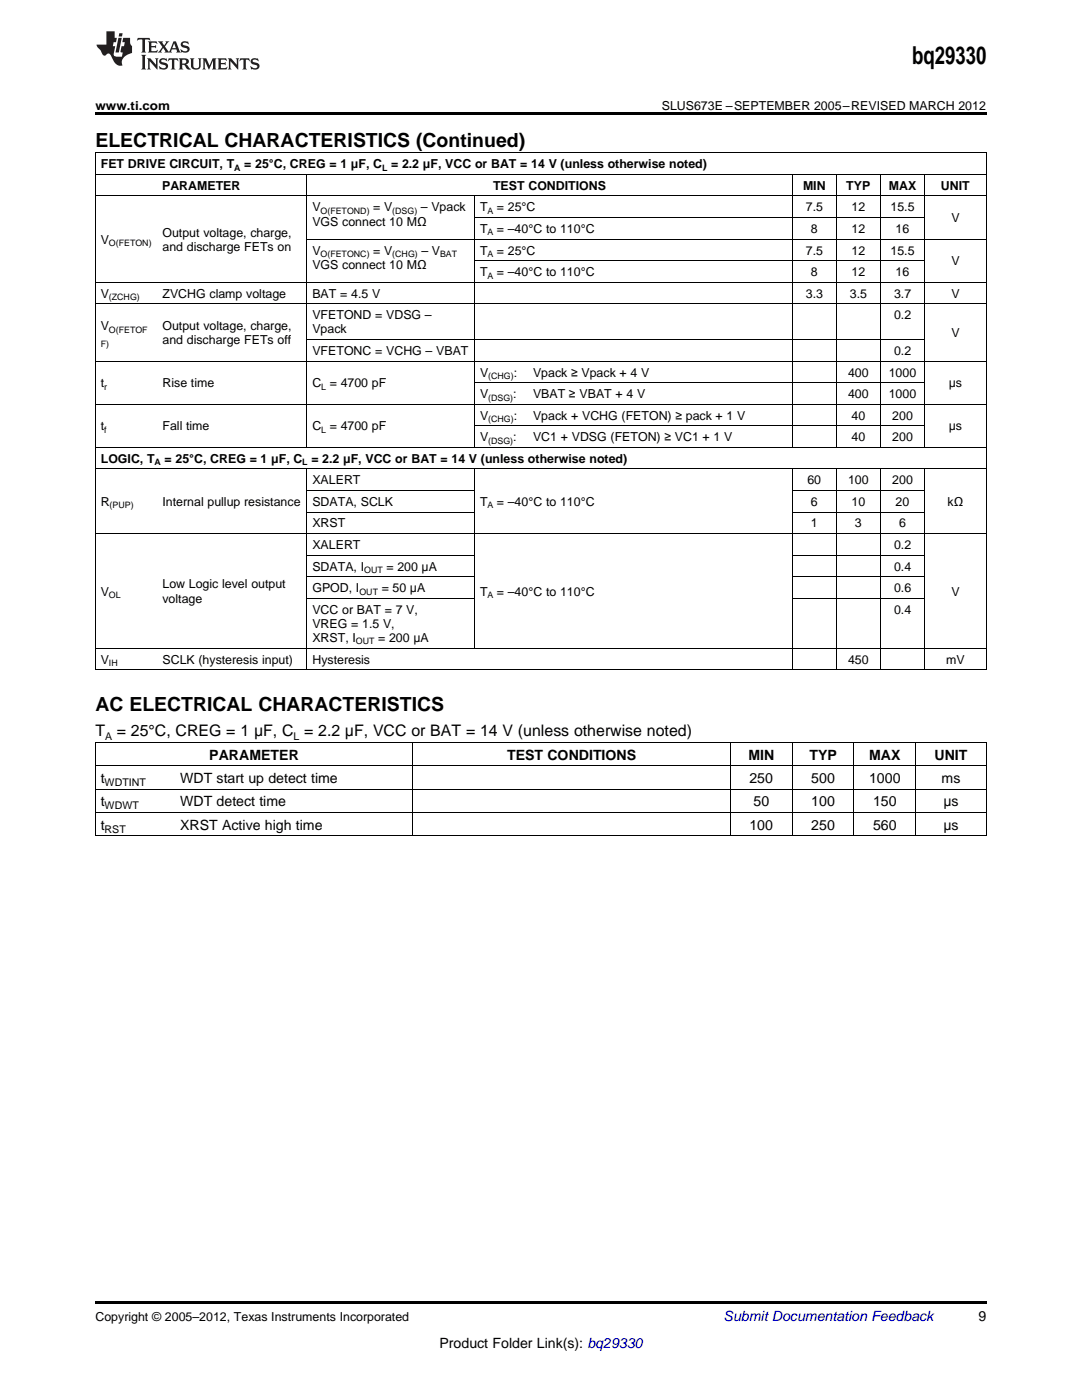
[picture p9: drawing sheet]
<svg xmlns="http://www.w3.org/2000/svg" width="216mm" height="279mm" viewBox="0 0 216 279" stroke-linecap="round" stroke-linejoin="round" font-family="sans-serif">
<defs><g id="words">
<text font-size="4.9" x="182" y="12.8">bq29330</text>
<g font-size="3.9">
<text x="19" y="29.3">ELECTRICAL CHARACTERISTICS (Continued)</text>
<text x="19" y="141.8">AC ELECTRICAL CHARACTERISTICS</text>
</g>
<g font-size="3.2">
<text x="19" y="147">T</text>
<text x="23.3" y="147">= 25°C, CREG = 1 μF, C = 2.2 μF, VCC or BAT = 14 V (unless otherwise noted)</text>
</g>
<g font-size="2.8">
<text x="41.8" y="151.6">PARAMETER</text>
<text x="101.2" y="151.6">TEST CONDITIONS</text>
<text x="149.3" y="151.6">MIN</text>
<text x="161.5" y="151.6">TYP</text>
<text x="173.4" y="151.6">MAX</text>
<text x="186.5" y="151.6">UNIT</text>
<text x="20.1" y="156.3">t</text>
<text x="20.1" y="160.9">t</text>
<text x="35.9" y="156.3">WDT start up detect time</text>
<text x="35.9" y="160.9">WDT detect time</text>
<text x="149.5" y="156.3">250</text>
<text x="150.4" y="160.9">50</text>
<text x="161.9" y="156.3">500</text>
<text x="161.9" y="160.9">100</text>
<text x="173.4" y="156.3">1000</text>
<text x="174.2" y="160.9">150</text>
<text x="187.9" y="156.3">ms</text>
<text x="188.2" y="160.9">μs</text>
<text x="20.1" y="165.6">t</text>
<text x="35.9" y="165.6">XRST Active high time</text>
<text x="149.5" y="165.6">100</text>
<text x="161.9" y="165.6">250</text>
<text x="174.2" y="165.6">560</text>
<text x="188.2" y="165.6">μs</text>
<text x="195.3" y="263.6">9</text>
<text x="87.7" y="269">Product Folder Link(s): bq29330</text>
</g>
<text font-size="2.8" fill="#0000c8" x="144.4" y="263.6">Submit Documentation Feedback</text>
<g font-size="2.5">
<text x="19" y="21.9">www.ti.com</text>
<text x="132" y="21.9">SLUS673E –SEPTEMBER 2005–REVISED MARCH 2012</text>
<text x="20.1" y="33.6">FET DRIVE CIRCUIT, T</text>
<text x="48.8" y="33.6">= 25°C, CREG = 1 μF, C</text>
<text x="78" y="33.6">= 2.2 μF, VCC or BAT = 14 V (unless otherwise noted)</text>
<text x="32.3" y="37.9">PARAMETER</text>
<text x="98.4" y="37.9">TEST CONDITIONS</text>
<text x="160.2" y="37.9">MIN</text>
<text x="168.9" y="37.9">TYP</text>
<text x="177.3" y="37.9">MAX</text>
<text x="187.7" y="37.9">UNIT</text>
<text x="32.4" y="47.2">Output voltage, charge,</text>
<text x="62.3" y="42.2">V</text>
<text x="62.3" y="45">VGS connect 10 MΩ</text>
<text x="74.5" y="42.2">= V</text>
<text x="84" y="42.2">– Vpack</text>
<text x="95.8" y="42.2">T</text>
<text x="95.8" y="46.5">T</text>
<text x="99.2" y="42.2">= 25°C</text>
<text x="99.2" y="46.5">= –40°C to 110°C</text>
<text x="160.8" y="42.2">7.5</text>
<text x="161.8" y="46.5">8</text>
<text x="169.9" y="42.2">12</text>
<text x="169.9" y="46.5">12</text>
<text x="177.7" y="42.2">15.5</text>
<text x="178.7" y="46.5">16</text>
<text x="189.8" y="44.3">V</text>
<text x="20.1" y="48.6">V</text>
<text x="32.4" y="50.1">and discharge FETs on</text>
<text x="62.3" y="50.8">V</text>
<text x="62.3" y="53.6">VGS connect 10 MΩ</text>
<text x="74.5" y="50.8">= V</text>
<text x="84.1" y="50.8">– V</text>
<text x="95.8" y="50.8">T</text>
<text x="99.2" y="50.8">= 25°C</text>
<text x="160.8" y="50.8">7.5</text>
<text x="169.9" y="50.8">12</text>
<text x="177.7" y="50.8">15.5</text>
<text x="189.8" y="53">V</text>
<text x="20.1" y="59.4">V</text>
<text x="32.4" y="59.4">ZVCHG clamp voltage</text>
<text x="62.3" y="59.4">BAT = 4.5 V</text>
<text x="95.8" y="55.1">T</text>
<text x="99.2" y="55.1">= –40°C to 110°C</text>
<text x="160.8" y="59.4">3.3</text>
<text x="161.8" y="55.1">8</text>
<text x="169.6" y="59.4">3.5</text>
<text x="169.9" y="55.1">12</text>
<text x="178.4" y="59.4">3.7</text>
<text x="178.7" y="55.1">16</text>
<text x="189.8" y="59.4">V</text>
<text x="20.1" y="65.9">V</text>
<text x="32.4" y="65.9">Output voltage, charge,</text>
<text x="62.3" y="63.7">VFETOND = VDSG –</text>
<text x="178.4" y="63.7">0.2</text>
<text x="32.4" y="68.7">and discharge FETs off</text>
<text x="62.3" y="66.5">Vpack</text>
<text x="62.3" y="70.8">VFETONC = VCHG – VBAT</text>
<text x="178.4" y="70.8">0.2</text>
<text x="189.8" y="67.3">V</text>
<text x="20.1" y="77.3">t</text>
<text x="32.4" y="77.3">Rise time</text>
<text x="62.3" y="77.3">C = 4700 pF</text>
<text x="95.8" y="75.1">V</text>
<text x="102.5" y="75.1">:</text>
<text x="106.4" y="75.1">Vpack ≥ Vpack + 4 V</text>
<text x="169.2" y="75.1">400</text>
<text x="177.3" y="75.1">1000</text>
<text x="189.3" y="77.3">μs</text>
<text x="95.8" y="79.4">V</text>
<text x="95.8" y="83.7">V</text>
<text x="102.4" y="79.4">:</text>
<text x="102.5" y="83.7">:</text>
<text x="106.4" y="79.4">VBAT ≥ VBAT + 4 V</text>
<text x="106.4" y="83.7">Vpack + VCHG (FETON) ≥ pack + 1 V</text>
<text x="169.2" y="79.4">400</text>
<text x="169.9" y="83.7">40</text>
<text x="177.3" y="79.4">1000</text>
<text x="178" y="83.7">200</text>
<text x="20.1" y="85.9">t</text>
<text x="32.4" y="85.9">Fall time</text>
<text x="62.3" y="85.9">C = 4700 pF</text>
<text x="95.8" y="88.1">V</text>
<text x="102.4" y="88.1">:</text>
<text x="106.4" y="88.1">VC1 + VDSG (FETON) ≥ VC1 + 1 V</text>
<text x="169.9" y="88.1">40</text>
<text x="178" y="88.1">200</text>
<text x="189.3" y="85.9">μs</text>
<text x="20.1" y="92.4">LOGIC, T</text>
<text x="32.8" y="92.4">= 25°C, CREG = 1 μF, C</text>
<text x="62.1" y="92.4">= 2.2 μF, VCC or BAT = 14 V (unless otherwise noted)</text>
<text x="20.1" y="101">R</text>
<text x="32.4" y="101">Internal pullup resistance</text>
<text x="62.3" y="96.7">XALERT</text>
<text x="62.3" y="101">SDATA, SCLK</text>
<text x="95.8" y="101">T</text>
<text x="99.2" y="101">= –40°C to 110°C</text>
<text x="161.1" y="96.7">60</text>
<text x="161.8" y="101">6</text>
<text x="169.2" y="96.7">100</text>
<text x="169.9" y="101">10</text>
<text x="178" y="96.7">200</text>
<text x="178.7" y="101">20</text>
<text x="189.1" y="101">kΩ</text>
<text x="62.3" y="105.3">XRST</text>
<text x="161.8" y="105.3">1</text>
<text x="170.6" y="105.3">3</text>
<text x="179.4" y="105.3">6</text>
<text x="62.3" y="109.6">XALERT</text>
<text x="62.3" y="113.9">SDATA, I</text>
<text x="77.1" y="113.9">= 200 μA</text>
<text x="178.4" y="109.6">0.2</text>
<text x="178.4" y="113.9">0.4</text>
<text x="20.1" y="118.9">V</text>
<text x="32.4" y="117.4">Low Logic level output</text>
<text x="62.3" y="118.2">GPOD, I</text>
<text x="76.2" y="118.2">= 50 μA</text>
<text x="95.8" y="118.9">T</text>
<text x="99.2" y="118.9">= –40°C to 110°C</text>
<text x="178.4" y="118.2">0.6</text>
<text x="189.8" y="118.9">V</text>
<text x="32.4" y="120.3">voltage</text>
<text x="62.3" y="122.5">VCC or BAT = 7 V,</text>
<text x="62.3" y="125.3">VREG = 1.5 V,</text>
<text x="178.4" y="122.5">0.4</text>
<text x="62.3" y="128.1">XRST, I</text>
<text x="75.5" y="128.1">= 200 μA</text>
<text x="20.1" y="132.4">V</text>
<text x="32.4" y="132.4">SCLK (hysteresis input)</text>
<text x="62.3" y="132.4">Hysteresis</text>
<text x="169.2" y="132.4">450</text>
<text x="188.8" y="132.4">mV</text>
<text x="19" y="263.6">Copyright © 2005–2012, Texas Instruments Incorporated</text>
</g>
<g font-size="2.1">
<text x="21" y="147.6">A</text>
<text x="58.6" y="147.6">L</text>
<text x="20.9" y="156.8">WDTINT</text>
<text x="20.9" y="161.5">WDWT</text>
<text x="20.9" y="166.2">RST</text>
</g>
<g font-size="1.8">
<text x="46.7" y="34.1">A</text>
<text x="76.2" y="34.1">L</text>
<text x="64" y="42.7">O(FETOND)</text>
<text x="78.3" y="42.7">(DSG)</text>
<text x="97.3" y="42.7">A</text>
<text x="97.3" y="47">A</text>
<text x="21.7" y="49.1">O(FETON)</text>
<text x="64" y="51.3">O(FETONC)</text>
<text x="78.3" y="51.3">(CHG)</text>
<text x="87.8" y="51.3">BAT</text>
<text x="97.3" y="51.3">A</text>
<text x="21.7" y="59.9">(ZCHG)</text>
<text x="97.3" y="55.6">A</text>
<text x="20.1" y="69.2">F)</text>
<text x="21.7" y="66.4">O(FETOF</text>
<text x="20.8" y="77.8">r</text>
<text x="64.1" y="77.8">L</text>
<text x="97.4" y="75.6">(CHG)</text>
<text x="97.4" y="79.9">(DSG)</text>
<text x="20.8" y="86.4">f</text>
<text x="64.1" y="86.4">L</text>
<text x="97.4" y="84.2">(CHG)</text>
<text x="97.4" y="88.5">(DSG)</text>
<text x="30.8" y="92.9">A</text>
<text x="60.3" y="92.9">L</text>
<text x="21.9" y="101.5">(PUP)</text>
<text x="97.3" y="101.5">A</text>
<text x="21.7" y="119.3">OL</text>
<text x="71.7" y="118.7">OUT</text>
<text x="72.7" y="114.4">OUT</text>
<text x="97.3" y="119.3">A</text>
<text x="71" y="128.6">OUT</text>
<text x="21.7" y="132.9">IH</text>
</g>
</g></defs>
<g fill="#231f20">
<path d="M27.5 7.6l-.1 .5 .4-.2h.6v.1v2.1l-.2 .4h1l-.3-.4v-2.1l.1-.1h.5l.5 .2-.2-.5zM29.5 8.3l.2 .3v1.5l-.2 .4h1.8l.2-.6a1.04 1.04 0 0 1-1.3 .2v-.7h.6l.3 .2v-.6l-.3 .2h-.6v-.6l.8-.1 .4 .3-.2-.5zM31.5 8.3l.9 1.1-.9 1.1h.8l-.2-.2 .5-.7 .4 .7-.2 .2h1.5l-.1-.2 .1-.4h.9l.1 .4-.2 .2h1l-.3-.3-.7-1.9h-.5l-.9 2-.8-1 .9-1h-.8l.1 .3-.3 .5-.4-.6 .2-.2zM34.7 8.6l.4 1h-.7zM36.3 8.4a.63 .63 0 0 0-.2 .7 .63 .63 0 0 0 .6 .4l.6 .2 .1 .2a.75 .75 0 0 1-.7 .4 .75 .75 0 0 1-.6-.5l.1 .7 .1-.1a1.11 1.11 0 0 0 1.5-.6 1.13 1.13 0 0 0-1.2-.8l-.1-.4a1.04 1.04 0 0 1 1.2 .2l-.2-.5-.1 .1-.5-.2zM28.2 10.9l.2 .4v2.2l-.2 .4h1l-.3-.4v-2.2l.3-.4zM29.3 11.6l.3 .4v1.5l-.3 .4h.8l-.2-.4v-1.3l1.5 1.7v-1.9l.2-.4h-.7l.2 .4v.9l-1.1-1.3zM32 11.8a.62 .62 0 0 0-.2 .7 .62 .62 0 0 0 .6 .4l.6 .1 .1 .3a.76 .76 0 0 1-.7 .3 .76 .76 0 0 1-.6-.4l.1 .7 .1-.1a1.11 1.11 0 0 0 1.5-.6 1.13 1.13 0 0 0-1.2-.8l-.1-.4a1.04 1.04 0 0 1 1.2 .2l-.2-.6-.1 .1-.5-.1zM33.7 11.6l-.2 .6a.61 .61 0 0 1 .8-.3v1.6l-.2 .4h.9l-.2-.4v-1.6a.63 .63 0 0 1 .8 .3l-.2-.6zM35.6 11.6l.3 .4v1.5l-.3 .4h1l-.2-.2v-.8l.5 .2a.76 .76 0 0 0 1.2 .7l-1-1a.58 .58 0 0 0 .6-.5 .58 .58 0 0 0-.5-.6zM36.4 11.9h.1a.45 .45 0 0 1 .5 .1 .45 .45 0 0 1 .1 .5l-.7 .2zM37.9 11.6l.2 .2a2.17 2.17 0 0 0 .3 1.9 .99 .99 0 0 0 1.6-.6v-1.1l.2-.4h-.7l.2 .2a1.92 1.92 0 0 1-.2 1.8 .6 .6 0 0 1-.9-.5v-1.1l.2-.4zM40.4 11.6l.2 .4v1.5l-.2 .4h.7l-.2-.4v-1.4l.8 1.8 .8-1.8v1.4l-.2 .4h.9l-.2-.4v-1.5l.2-.4h-.8l-.6 1.5-.6-1.5zM43.4 11.6l.2 .4v1.5l-.2 .4h1.8l.2-.6a1.04 1.04 0 0 1-1.3 .1v-.6h.5l.4 .2v-.6l-.4 .2h-.5v-.7h.8l.3 .3-.1-.6zM45.5 11.6l.2 .4v1.5l-.2 .4h.7l-.2-.4v-1.3l1.5 1.7v-1.9l.2-.4h-.7l.2 .4v.9l-1.1-1.3zM47.9 11.6l-.1 .6a.61 .61 0 0 1 .8-.3v1.6l-.3 .4h1l-.3-.4 .1-1.6a.63 .63 0 0 1 .7 .3l-.1-.6zM50.2 11.8a.62 .62 0 0 0-.2 .7 .62 .62 0 0 0 .6 .4l.6 .1 .2 .3a.76 .76 0 0 1-.8 .3 .76 .76 0 0 1-.6-.4l.1 .7 .2-.1a1.11 1.11 0 0 0 1.5-.6 1.13 1.13 0 0 0-1.3-.8l-.1-.4a1.04 1.04 0 0 1 1.2 .2l-.1-.6-.2 .1-.5-.1z"/>
<path d="M21.2 6.3v2.6h-1.9l.1 .4 .7 .9a.91 .91 0 0 0 1 .8 .56 .56 0 0 1 .5-.3 .56 .56 0 0 1 .5 .3l.4 .8a1.53 1.53 0 0 0 1.9 1.2 1.54 1.54 0 0 1 1-2.1l.9-.3v-1.4a1.52 1.52 0 0 1-.3-1.6h-1.4l-.2 .8h.5l-.2 .8h-.4l-.2 1v.2l.4 .1-.2 .8a1.93 1.93 0 0 1-1.6-.3l.3-1.8h-.5l.2-.8h.4l.2-.8h-.4v-1.3zM23.6 7.6l-.6 2.9h.7l.6-2.9zM23.8 6.6l-.1 .7h.6l.2-.7z"/>
</g>
<path d="M19 22.5h177.8v.5h-177.8zM19 259.7h177.8v.5h-177.8z" fill="#000"/>
<g fill="none" stroke="#000" stroke-width=".2">
<path d="M19 39.1h177.8M19 34.8h177.8M19 30.5h177.8M19.1 30.6v103.1M61.2 34.9v54.4M94.7 39.2v50.1M158.1 34.9v54.4M166.8 34.9v54.4M175.7 34.9v54.4M184.4 34.9v54.4M196.8 30.6v103.1M19 56.3h177.8"/>
<path d="M61.3 47.7h135.5M94.7 52h89.8M94.7 43.4h89.8M19 72.1h177.8M19 60.6h177.8M61.3 67.8h123.2M94.7 76.4h89.8M19 93.6h177.8M19 89.3h177.8M19 80.7h177.8M61.2 93.6v40.1M61.3 97.9h33.4"/>
<path d="M94.7 93.6v35.8M94.7 85h89.8M158.1 93.6v40.1M158.1 97.9h26.4M166.8 93.6v40.1M175.7 93.6v40.1M184.4 93.6v40.1M19 106.5h177.8M61.3 119.4h33.4M61.3 115.1h33.4M61.3 110.8h33.4M61.3 102.2h33.4"/>
<path d="M158.1 119.4h26.4M158.1 115.1h26.4M158.1 110.8h26.4M158.1 102.2h26.4M19 133.6h177.8M19 129.3h177.8M19 157.5h177.8M19 152.8h177.8M19 148.2h177.8M19.1 148.2v18.7M82.4 148.2v18.7M145.7 148.2v18.7"/>
<path d="M158.1 148.2v18.7M170.4 148.2v18.7M182.7 148.2v18.7M196.8 148.2v18.7M19 166.8h177.8M19 162.2h177.8"/>
</g>
<use href="#words"/>
</svg>
